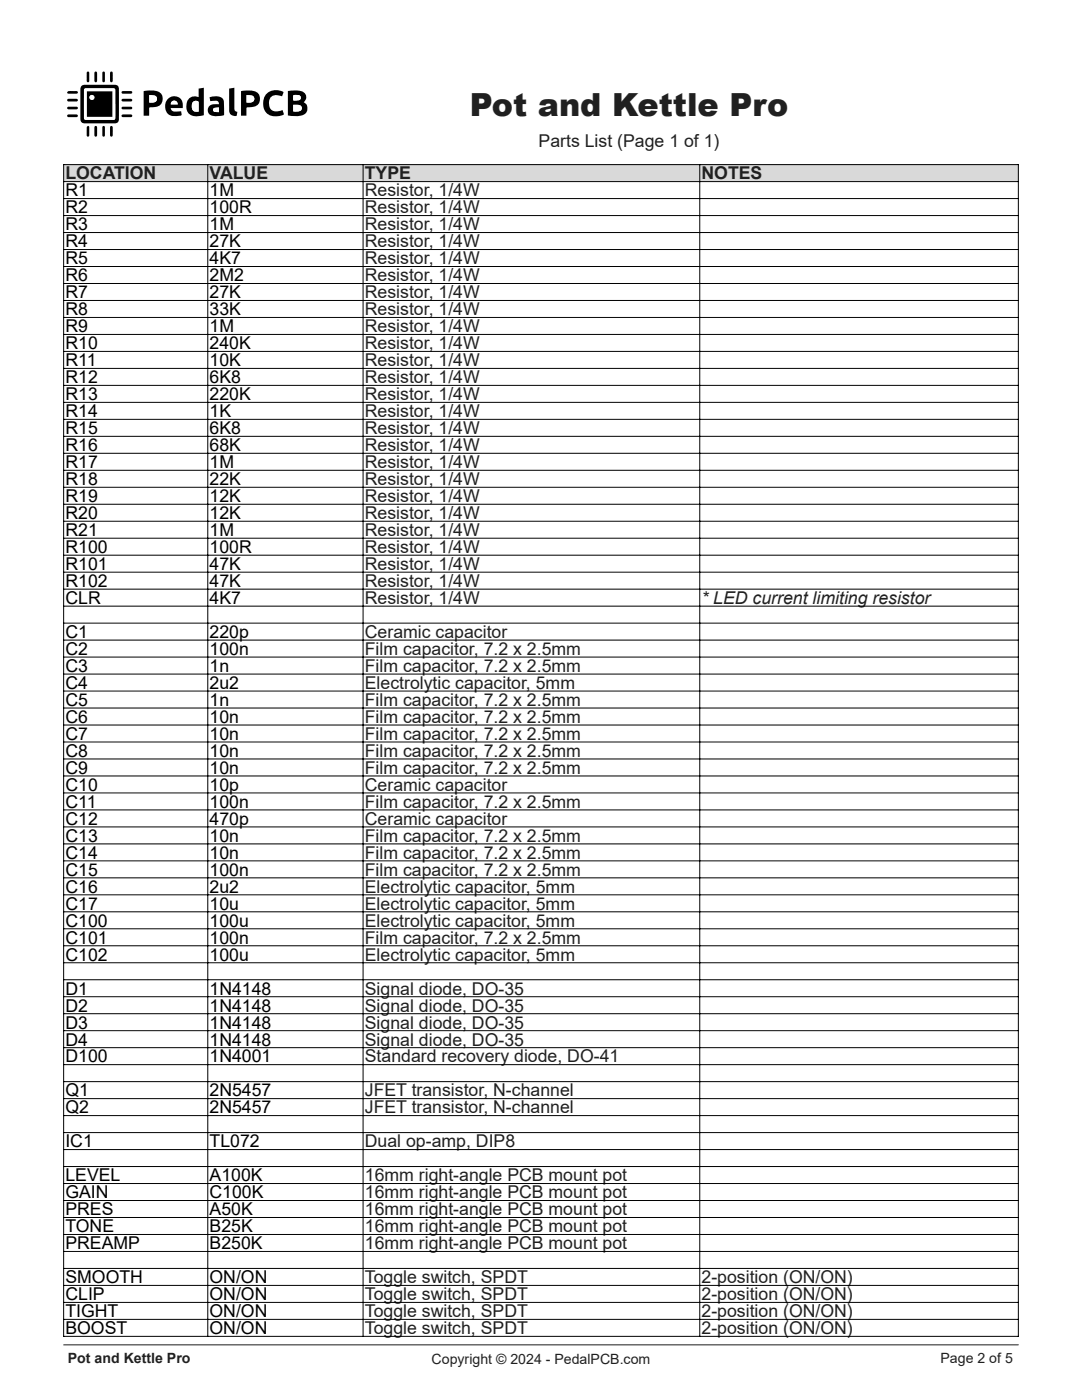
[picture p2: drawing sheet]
<svg xmlns="http://www.w3.org/2000/svg" width="216mm" height="279mm" viewBox="0 0 216 279" stroke-linecap="round" stroke-linejoin="round" font-family="sans-serif">
<defs><g id="words">
<text font-size="6.3" fill="#231f20" x="93.7" y="23.1">Pot and Kettle Pro</text>
<g font-size="3.5" fill="#231f20">
<text x="107.5" y="29.3">Parts List (Page 1 of 1)</text>
<text x="13.1" y="35.8">LOCATION</text>
<text x="41.8" y="35.8">VALUE</text>
<text x="72.8" y="35.8">TYPE</text>
<text x="140" y="35.8">NOTES</text>
<text x="72.8" y="39.2">Resistor, 1/4W</text>
<text x="72.8" y="42.6">Resistor, 1/4W</text>
<text x="72.8" y="46">Resistor, 1/4W</text>
<text x="72.8" y="49.4">Resistor, 1/4W</text>
<text x="72.8" y="52.8">Resistor, 1/4W</text>
<text x="72.8" y="56.1">Resistor, 1/4W</text>
<text x="72.8" y="59.5">Resistor, 1/4W</text>
<text x="72.8" y="62.9">Resistor, 1/4W</text>
<text x="72.8" y="66.3">Resistor, 1/4W</text>
<text x="72.8" y="69.7">Resistor, 1/4W</text>
<text x="72.8" y="73.1">Resistor, 1/4W</text>
<text x="72.8" y="76.5">Resistor, 1/4W</text>
<text x="72.8" y="79.9">Resistor, 1/4W</text>
<text x="72.8" y="83.3">Resistor, 1/4W</text>
<text x="72.8" y="86.6">Resistor, 1/4W</text>
<text x="72.8" y="90">Resistor, 1/4W</text>
<text x="72.8" y="93.4">Resistor, 1/4W</text>
<text x="72.8" y="96.8">Resistor, 1/4W</text>
<text x="72.8" y="100.2">Resistor, 1/4W</text>
<text x="72.8" y="103.6">Resistor, 1/4W</text>
<text x="72.8" y="107">Resistor, 1/4W</text>
<text x="72.8" y="110.4">Resistor, 1/4W</text>
<text x="72.8" y="113.8">Resistor, 1/4W</text>
<text x="72.8" y="117.1">Resistor, 1/4W</text>
<text x="72.8" y="120.5">Resistor, 1/4W</text>
<text x="140" y="120.5">* LED current limiting resistor</text>
<text x="72.8" y="127.3">Ceramic capacitor</text>
<text x="72.8" y="130.7">Film capacitor, 7.2 x 2.5mm</text>
<text x="72.8" y="134.1">Film capacitor, 7.2 x 2.5mm</text>
<text x="72.8" y="137.5">Electrolytic capacitor, 5mm</text>
<text x="72.8" y="140.9">Film capacitor, 7.2 x 2.5mm</text>
<text x="72.8" y="144.3">Film capacitor, 7.2 x 2.5mm</text>
<text x="72.8" y="147.7">Film capacitor, 7.2 x 2.5mm</text>
<text x="72.8" y="151">Film capacitor, 7.2 x 2.5mm</text>
<text x="72.8" y="154.4">Film capacitor, 7.2 x 2.5mm</text>
<text x="72.8" y="157.8">Ceramic capacitor</text>
<text x="72.8" y="161.2">Film capacitor, 7.2 x 2.5mm</text>
<text x="72.8" y="164.6">Ceramic capacitor</text>
<text x="72.8" y="168">Film capacitor, 7.2 x 2.5mm</text>
<text x="72.8" y="171.4">Film capacitor, 7.2 x 2.5mm</text>
<text x="72.8" y="174.8">Film capacitor, 7.2 x 2.5mm</text>
<text x="72.8" y="178.2">Electrolytic capacitor, 5mm</text>
<text x="72.8" y="181.5">Electrolytic capacitor, 5mm</text>
<text x="72.8" y="184.9">Electrolytic capacitor, 5mm</text>
<text x="72.8" y="188.3">Film capacitor, 7.2 x 2.5mm</text>
<text x="72.8" y="191.7">Electrolytic capacitor, 5mm</text>
<text x="72.8" y="198.5">Signal diode, DO-35</text>
<text x="72.8" y="201.9">Signal diode, DO-35</text>
<text x="72.8" y="205.3">Signal diode, DO-35</text>
<text x="72.8" y="208.7">Signal diode, DO-35</text>
<text x="72.8" y="212">Standard recovery diode, DO-41</text>
<text x="72.8" y="218.8">JFET transistor, N-channel</text>
<text x="72.8" y="222.2">JFET transistor, N-channel</text>
<text x="72.8" y="229">Dual op-amp, DIP8</text>
<text x="72.8" y="235.8">16mm right-angle PCB mount pot</text>
<text x="72.8" y="239.2">16mm right-angle PCB mount pot</text>
<text x="72.8" y="242.5">16mm right-angle PCB mount pot</text>
<text x="72.8" y="245.9">16mm right-angle PCB mount pot</text>
<text x="72.8" y="249.3">16mm right-angle PCB mount pot</text>
<text x="72.8" y="256.1">Toggle switch, SPDT</text>
<text x="140" y="256.1">2-position (ON/ON)</text>
<text x="72.8" y="259.5">Toggle switch, SPDT</text>
<text x="72.8" y="262.9">Toggle switch, SPDT</text>
<text x="140" y="259.5">2-position (ON/ON)</text>
<text x="140" y="262.9">2-position (ON/ON)</text>
<text x="72.8" y="266.3">Toggle switch, SPDT</text>
<text x="140" y="266.3">2-position (ON/ON)</text>
</g>
<g font-size="3.5">
<text x="13.1" y="39.2">R1</text>
<text x="41.8" y="39.2">1M</text>
<text x="13.1" y="42.6">R2</text>
<text x="13.1" y="46">R3</text>
<text x="41.8" y="42.6">100R</text>
<text x="41.8" y="46">1M</text>
<text x="13.1" y="49.4">R4</text>
<text x="13.1" y="52.8">R5</text>
<text x="41.8" y="49.4">27K</text>
<text x="41.8" y="52.8">4K7</text>
<text x="13.1" y="56.1">R6</text>
<text x="13.1" y="59.5">R7</text>
<text x="41.8" y="56.1">2M2</text>
<text x="41.8" y="59.5">27K</text>
<text x="13.1" y="62.9">R8</text>
<text x="41.8" y="62.9">33K</text>
<text x="13.1" y="66.3">R9</text>
<text x="13.1" y="69.7">R10</text>
<text x="41.8" y="66.3">1M</text>
<text x="41.8" y="69.7">240K</text>
<text x="13.1" y="73.1">R11</text>
<text x="13.1" y="76.5">R12</text>
<text x="41.8" y="73.1">10K</text>
<text x="41.8" y="76.5">6K8</text>
<text x="13.1" y="79.9">R13</text>
<text x="13.1" y="83.3">R14</text>
<text x="41.8" y="79.9">220K</text>
<text x="41.8" y="83.3">1K</text>
<text x="13.1" y="86.6">R15</text>
<text x="41.8" y="86.6">6K8</text>
<text x="13.1" y="90">R16</text>
<text x="13.1" y="93.4">R17</text>
<text x="41.8" y="90">68K</text>
<text x="41.8" y="93.4">1M</text>
<text x="13.1" y="96.8">R18</text>
<text x="13.1" y="100.2">R19</text>
<text x="41.8" y="96.8">22K</text>
<text x="41.8" y="100.2">12K</text>
<text x="13.1" y="103.6">R20</text>
<text x="13.1" y="107">R21</text>
<text x="41.8" y="103.6">12K</text>
<text x="41.8" y="107">1M</text>
<text x="13.1" y="110.4">R100</text>
<text x="13.1" y="113.8">R101</text>
<text x="41.8" y="110.4">100R</text>
<text x="41.8" y="113.8">47K</text>
<text x="13.1" y="117.1">R102</text>
<text x="41.8" y="117.1">47K</text>
<text x="13.1" y="120.5">CLR</text>
<text x="41.8" y="120.5">4K7</text>
<text x="13.1" y="127.3">C1</text>
<text x="13.1" y="130.7">C2</text>
<text x="41.8" y="127.3">220p</text>
<text x="41.8" y="130.7">100n</text>
<text x="13.1" y="134.1">C3</text>
<text x="13.1" y="137.5">C4</text>
<text x="41.8" y="134.1">1n</text>
<text x="41.8" y="137.5">2u2</text>
<text x="13.1" y="140.9">C5</text>
<text x="41.8" y="140.9">1n</text>
<text x="13.1" y="144.3">C6</text>
<text x="13.1" y="147.7">C7</text>
<text x="41.8" y="144.3">10n</text>
<text x="41.8" y="147.7">10n</text>
<text x="13.1" y="151">C8</text>
<text x="13.1" y="154.4">C9</text>
<text x="41.8" y="151">10n</text>
<text x="41.8" y="154.4">10n</text>
<text x="13.1" y="157.8">C10</text>
<text x="13.1" y="161.2">C11</text>
<text x="41.8" y="157.8">10p</text>
<text x="41.8" y="161.2">100n</text>
<text x="13.1" y="164.6">C12</text>
<text x="13.1" y="168">C13</text>
<text x="41.8" y="164.6">470p</text>
<text x="41.8" y="168">10n</text>
<text x="13.1" y="171.4">C14</text>
<text x="41.8" y="171.4">10n</text>
<text x="13.1" y="174.8">C15</text>
<text x="13.1" y="178.2">C16</text>
<text x="41.8" y="174.8">100n</text>
<text x="41.8" y="178.2">2u2</text>
<text x="13.1" y="181.5">C17</text>
<text x="13.1" y="184.9">C100</text>
<text x="41.8" y="181.5">10u</text>
<text x="41.8" y="184.9">100u</text>
<text x="13.1" y="188.3">C101</text>
<text x="13.1" y="191.7">C102</text>
<text x="41.8" y="188.3">100n</text>
<text x="41.8" y="191.7">100u</text>
<text x="13.1" y="198.5">D1</text>
<text x="13.1" y="201.9">D2</text>
<text x="41.8" y="198.5">1N4148</text>
<text x="41.8" y="201.9">1N4148</text>
<text x="13.1" y="205.3">D3</text>
<text x="13.1" y="208.7">D4</text>
<text x="41.8" y="205.3">1N4148</text>
<text x="41.8" y="208.7">1N4148</text>
<text x="13.1" y="212">D100</text>
<text x="41.8" y="212">1N4001</text>
<text x="13.1" y="218.8">Q1</text>
<text x="41.8" y="218.8">2N5457</text>
<text x="13.1" y="222.2">Q2</text>
<text x="41.8" y="222.2">2N5457</text>
<text x="13.1" y="229">IC1</text>
<text x="41.8" y="229">TL072</text>
<text x="13.1" y="235.8">LEVEL</text>
<text x="13.1" y="239.2">GAIN</text>
<text x="41.8" y="235.8">A100K</text>
<text x="41.8" y="239.2">C100K</text>
<text x="13.1" y="242.5">PRES</text>
<text x="13.1" y="245.9">TONE</text>
<text x="41.8" y="242.5">A50K</text>
<text x="41.8" y="245.9">B25K</text>
<text x="13.1" y="249.3">PREAMP</text>
<text x="41.8" y="249.3">B250K</text>
<text x="13.1" y="256.1">SMOOTH</text>
<text x="41.8" y="256.1">ON/ON</text>
<text x="13.1" y="259.5">CLIP</text>
<text x="13.1" y="262.9">TIGHT</text>
<text x="41.8" y="259.5">ON/ON</text>
<text x="41.8" y="262.9">ON/ON</text>
<text x="13.1" y="266.3">BOOST</text>
<text x="41.8" y="266.3">ON/ON</text>
</g>
<g font-size="2.8" fill="#231f20">
<text x="13.5" y="272">Pot and Kettle Pro</text>
<text x="86.1" y="272.2">Copyright © 2024 - PedalPCB.com</text>
<text x="187.7" y="272">Page 2 of 5</text>
</g>
</g></defs>
<path d="M12.7 268.4h190.5" fill="none" stroke="#231f20" stroke-width=".2"/>
<path d="M12.7 12.7v16.4h49.3v-16.4zM16.3 17.1a3.5 3.5 0 0 0-.3 2.2v3a3.4 3.4 0 0 0 .3 2.1 3.5 3.5 0 0 0 2.1 .2h3a3.5 3.5 0 0 0 2.1-.2l.2-.7v-5.4a.99 .99 0 0 0-.9-1.4h-4.4a3.5 3.5 0 0 0-2.1 .2zM57.4 18.2v4.8l1.6 .2a1.84 1.84 0 0 0 2.3-1.7 1.09 1.09 0 0 0-.7-1.1 1.31 1.31 0 0 0 .4-1.5 1.31 1.31 0 0 0-1.4-.8zM39.6 17.7v1.7a1.77 1.77 0 0 0-1.9 .3 1.77 1.77 0 0 0-.5 1.8 1.92 1.92 0 0 0 2.5 1.7l1-.2v-5.5zM28.7 18.2v4.9h1.1v-1.6l.2-.1a1.92 1.92 0 0 0 2.5-1.9 1.67 1.67 0 0 0-1.9-1.4zM48.1 18.2v4.9h1.1v-1.6a4.5 4.5 0 0 0 2.2-.6 1.7 1.7 0 0 0 .3-2 1.7 1.7 0 0 0-1.8-.8zM53.1 18.8a2.66 2.66 0 0 0-.3 3.2 2.66 2.66 0 0 0 3 1.2l.9-.4-.3-.8a1.79 1.79 0 0 1-2.6-.6l-.1-.3a1.58 1.58 0 0 1 .5-1.8 1.58 1.58 0 0 1 1.8-.1h.3l.3-.8a2.76 2.76 0 0 0-3.5 .4zM33.6 19.7a2.03 2.03 0 0 0-.4 2.5 2.03 2.03 0 0 0 2.4 .9l.6-.1-.1-.8-.9 .1a.86 .86 0 0 1-1.1-.7h2.4a1.78 1.78 0 0 0-.7-2.1 1.78 1.78 0 0 0-2.2 .2zM41.8 19.4l.2 .8 .8-.1a.64 .64 0 0 1 .9 .7 1.94 1.94 0 0 0-2.2 .8 1.21 1.21 0 0 0 1.4 1.6l1.8-.2v-2.2a1.44 1.44 0 0 0-2-1.6zM45.7 17.7v3.8a1.19 1.19 0 0 0 .3 1.3 1.19 1.19 0 0 0 1.2 .3l.2-.8a.59 .59 0 0 1-.6-.7v-4.1zM13.4 19.8v.3l.3 .2h1.5l.3-.3-.3-.3zM24.3 19.8v.3l.3 .2h1.5l.3-.3-.3-.3zM13.4 23v.3l.3 .1h1.5l.3-.3-.3-.3zM24.3 22.9v.4l.3 .1h1.5l.3-.3-.3-.3zM18.9 25.2l-.1 1.8 .3 .3 .2-.1 .1-.2v-1.5l-.1-.3zM18.9 14.3l-.1 1.8 .3 .3 .3-.3v-1.5l-.1-.3zM24.3 18.3v.3l.2 .1h1.6l.3-.3-.3-.2zM24.3 21.4v.3l.2 .1h1.6l.3-.3-.3-.2zM22.1 14.3l-.1 1.8 .2 .3 .3-.3v-1.5l-.1-.3zM22.1 25.2l-.1 1.8 .2 .3 .3-.3v-1.6l-.1-.2zM13.4 21.4v.3l.3 .1h1.5l.3-.2-.3-.3zM13.5 18.3l-.1 .3 .3 .1h1.5l.3-.3-.3-.2zM20.5 14.3l-.1 1.8 .3 .3 .2-.3v-1.5l-.1-.3zM17.4 25.2l-.1 1.8 .3 .3 .2-.3v-1.6l-.1-.2zM17.4 14.3l-.1 1.8 .3 .3 .2-.3v-1.5l-.1-.3zM20.5 25.2l-.1 1.8 .3 .3 .2-.3v-1.6l-.1-.2z" fill-rule="evenodd" fill="#fff"/>
<g fill="#000">
<path d="M13.5 18.3l1.7-.1 .3 .2-.3 .3h-1.5l-.3-.1z" fill-rule="evenodd"/>
<path d="M17.4 14.3h.3l.1 .3v1.5l-.2 .3-.3-.3z" fill-rule="evenodd"/>
<path d="M18.9 14.3h.4l.1 .3v1.5l-.3 .3-.3-.3z" fill-rule="evenodd"/>
<path d="M20.5 14.3h.3l.1 .3v1.5l-.2 .3-.3-.3z" fill-rule="evenodd"/>
<path d="M22.1 14.3h.3l.1 .3v1.5l-.3 .3-.2-.3z" fill-rule="evenodd"/>
<path d="M24.3 19.8l1.8-.1 .3 .3-.3 .3h-1.5l-.3-.2z" fill-rule="evenodd"/>
<path d="M24.3 18.3l1.8-.1 .3 .2-.3 .3h-1.6l-.2-.1z" fill-rule="evenodd"/>
<path d="M28.7 18.2l.2-.1a5.1 5.1 0 0 1 3 .4 1.71 1.71 0 0 1 .4 2 1.71 1.71 0 0 1-2 .9l-.5 .1v1.6h-1.1zM29.8 19v1.5a1.44 1.44 0 0 0 1.5-.5 .77 .77 0 0 0-.2-.8 .77 .77 0 0 0-.8-.2z" fill-rule="evenodd"/>
<path d="M39.6 17.7l1.1-.2v5.5a2.72 2.72 0 0 1-3.3-.7 2.21 2.21 0 0 1 1-3l1.2 .1zM38.5 20.3a1.19 1.19 0 0 0 .6 2h.5v-2a.78 .78 0 0 0-1.1 0z" fill-rule="evenodd"/>
<path d="M45.7 17.7l1.1-.2v4.1a.59 .59 0 0 0 .6 .7l-.2 .8a1.19 1.19 0 0 1-1.2-.3 1.19 1.19 0 0 1-.3-1.3z" fill-rule="evenodd"/>
<path d="M48.1 18.2l.2-.1a4.9 4.9 0 0 1 3.2 .5 1.7 1.7 0 0 1 .2 2 1.7 1.7 0 0 1-1.8 .8l-.7 .1v1.6h-1.1zM49.2 19v1.5a1.06 1.06 0 0 0 1.5-1 1.38 1.38 0 0 0-1.5-.5z" fill-rule="evenodd"/>
<path d="M57.4 18.2l1.7-.2a1.65 1.65 0 0 1 2 1.4l-.1 .4-.4 .6a1.41 1.41 0 0 1 .7 1.6 1.41 1.41 0 0 1-1.3 1.1l-1 .1-1.6-.2zM58.5 20.9v1.3l.7 .1a.74 .74 0 0 0 .9-.3 .74 .74 0 0 0 0-.9l-.6-.2zM58.6 19l-.1 .9a1.42 1.42 0 0 0 1.5-.2 .67 .67 0 0 0-.2-.7 .67 .67 0 0 0-.7-.1z" fill-rule="evenodd"/>
<path d="M13.4 21.4l1.8-.1 .3 .3-.3 .2h-1.5l-.3-.1z" fill-rule="evenodd"/>
<path d="M13.4 23l1.8-.2 .3 .3-.3 .3h-1.5l-.3-.1z" fill-rule="evenodd"/>
<path d="M13.4 19.8l1.8-.1 .3 .3-.3 .3h-1.5l-.3-.2z" fill-rule="evenodd"/>
<path d="M17.4 25.2h.3l.1 .2v1.6l-.2 .3-.3-.3z" fill-rule="evenodd"/>
<path d="M18.9 25.2h.4l.1 .3v1.5l-.1 .2-.2 .1-.3-.3z" fill-rule="evenodd"/>
<path d="M20.5 25.2h.3l.1 .2v1.6l-.2 .3-.3-.3z" fill-rule="evenodd"/>
<path d="M22.1 25.2h.3l.1 .2v1.6l-.3 .3-.2-.3z" fill-rule="evenodd"/>
<path d="M16.3 17.1a3.5 3.5 0 0 1 2.1-.2h3a3.6 3.6 0 0 1 2.1 .2l.2 .7v5.4a.99 .99 0 0 1-.9 1.4h-4.4a3.5 3.5 0 0 1-2.1-.2 3.4 3.4 0 0 1-.3-2.1v-3a3.5 3.5 0 0 1 .3-2.2zM16.9 17.7l-.1 .3v5.8l.4 .1h5.6l.2-.3v-5.8l-.4-.2z" fill-rule="evenodd"/>
<path d="M24.3 21.4l1.8-.1 .3 .2-.3 .3h-1.6l-.2-.1z" fill-rule="evenodd"/>
<path d="M24.3 22.9l1.8-.1 .3 .3-.3 .3h-1.5l-.3-.1z" fill-rule="evenodd"/>
<path d="M33.6 19.7a1.78 1.78 0 0 1 2.2-.2 1.78 1.78 0 0 1 .7 2.1h-2.4a1 1 0 0 0 1.4 .7l.6-.1 .1 .7a2.8 2.8 0 0 1-2.8-.3 2.32 2.32 0 0 1 .2-2.9zM34.2 20.3l-.1 .5h1.4a.7 .7 0 0 0-.5-.7 .7 .7 0 0 0-.8 .2z" fill-rule="evenodd"/>
<path d="M41.8 19.4a2.18 2.18 0 0 1 2.8 .6l.1 3a3.7 3.7 0 0 1-2.9-.2 1.24 1.24 0 0 1-.1-1.5 1.24 1.24 0 0 1 1.4-.5h.6a.74 .74 0 0 0-.4-.7 .74 .74 0 0 0-.8 0l-.5 .1zM42.6 21.6l-.1 .1a.41 .41 0 0 0 .3 .6l.9 .1v-.9z" fill-rule="evenodd"/>
<path d="M53.1 18.8a2.76 2.76 0 0 1 3.5-.4l-.3 .8h-.3a1.67 1.67 0 0 0-2.3 .7 1.67 1.67 0 0 0 .9 2.3h.7l1.1-.2 .3 .8a2.7 2.7 0 0 1-4.1-1.5v-1.3z" fill-rule="evenodd"/>
</g>
<g fill="#fff">
<path d="M16.9 17.7l5.7-.1 .4 .2v5.8l-.2 .3h-5.6l-.4-.1v-5.8zM17.3 18.2v5.1h5.1v-5.1z" fill-rule="evenodd"/>
<path d="M58.5 20.9h.7a.74 .74 0 0 1 .8 .2 .74 .74 0 0 1 .1 .9l-.5 .2h-1.1z" fill-rule="evenodd"/>
<path d="M58.6 19l.5-.1a.64 .64 0 0 1 .7 .2 .64 .64 0 0 1 .1 .8l-1.4 .1z" fill-rule="evenodd"/>
<path d="M38.5 20.3a.72 .72 0 0 1 1.1 .1v1.9a1.03 1.03 0 0 1-1.1-.2 1.03 1.03 0 0 1-.2-1.1z" fill-rule="evenodd"/>
<path d="M29.8 19h.5a.78 .78 0 0 1 1 .8 .78 .78 0 0 1-1.1 .7h-.4z" fill-rule="evenodd"/>
<path d="M49.2 19h.5a.79 .79 0 0 1 1 .8 .79 .79 0 0 1-1 .7h-.5z" fill-rule="evenodd"/>
<path d="M34.2 20.3a.7 .7 0 0 1 .8-.2 .7 .7 0 0 1 .5 .7h-1.4z" fill-rule="evenodd"/>
<path d="M42.6 21.6l1.1-.1v.9l-.9-.1a.42 .42 0 0 1-.3-.3 .42 .42 0 0 1 .1-.4z" fill-rule="evenodd"/>
</g>
<path d="M17.3 18.2v5.1h5.1v-5.1zM17.9 19.4a.49 .49 0 0 0 .9 0 .49 .49 0 0 0-.9 0z" fill-rule="evenodd" fill="#000"/>
<circle cx="18.3" cy="19.4" r=".49" fill="#fff"/>
<path d="M12.7 32.9h190.5v3.3h-190.5z" fill-rule="evenodd" fill="#d9d9d9"/>
<path d="M139.6 97.2v44.1h63.6v-44.1zM139.6 144.7v3.4h63.6v-3.4z" fill-rule="evenodd" fill="#fff"/>
<g fill="none" stroke="#000" stroke-width=".2">
<path d="M12.7 32.8v234M12.7 32.9h190.5M12.7 36.2h190.5M12.7 39.6h190.5M41.5 32.9v233.8M72.4 32.9v233.8M139.6 32.9v233.8M203.2 32.8v234M12.7 43h190.5M12.7 46.4h190.5M12.7 49.8h190.5M12.7 53.2h190.5"/>
<path d="M12.7 56.6h190.5M12.7 60h190.5M12.7 63.4h190.5M12.7 66.7h190.5M12.7 70.1h190.5M12.7 73.5h190.5M12.7 76.9h190.5M12.7 80.3h190.5M12.7 83.7h190.5M12.7 87.1h190.5M12.7 90.5h190.5M12.7 93.9h190.5"/>
<path d="M12.7 97.2h190.5M12.7 100.6h190.5M12.7 104h190.5M12.7 107.4h190.5M12.7 110.8h190.5M12.7 114.2h190.5M12.7 117.6h190.5M12.7 121h190.5M12.7 124.4h190.5M12.7 127.7h190.5M12.7 131.1h190.5M12.7 134.5h190.5"/>
<path d="M12.7 137.9h190.5M12.7 141.3h190.5M12.7 144.7h190.5M12.7 148.1h190.5M12.7 151.5h190.5M12.7 154.9h190.5M12.7 158.2h190.5M12.7 161.6h190.5M12.7 165h190.5M12.7 168.4h190.5M12.7 171.8h190.5M12.7 175.2h190.5"/>
<path d="M12.7 178.6h190.5M12.7 182h190.5M12.7 185.4h190.5M12.7 188.8h190.5M12.7 192.1h190.5M12.7 195.5h190.5M12.7 198.9h190.5M12.7 202.3h190.5M12.7 205.7h190.5M12.7 209.1h190.5M12.7 212.5h190.5M12.7 215.9h190.5"/>
<path d="M12.7 219.3h190.5M12.7 222.6h190.5M12.7 226h190.5M12.7 229.4h190.5M12.7 232.8h190.5M12.7 236.2h190.5M12.7 239.6h190.5M12.7 243h190.5M12.7 246.4h190.5M12.7 249.8h190.5M12.7 253.1h190.5M12.7 256.5h190.5"/>
<path d="M12.7 259.9h190.5M12.7 263.3h190.5M12.7 266.7h190.5"/>
</g>
<use href="#words"/>
</svg>
